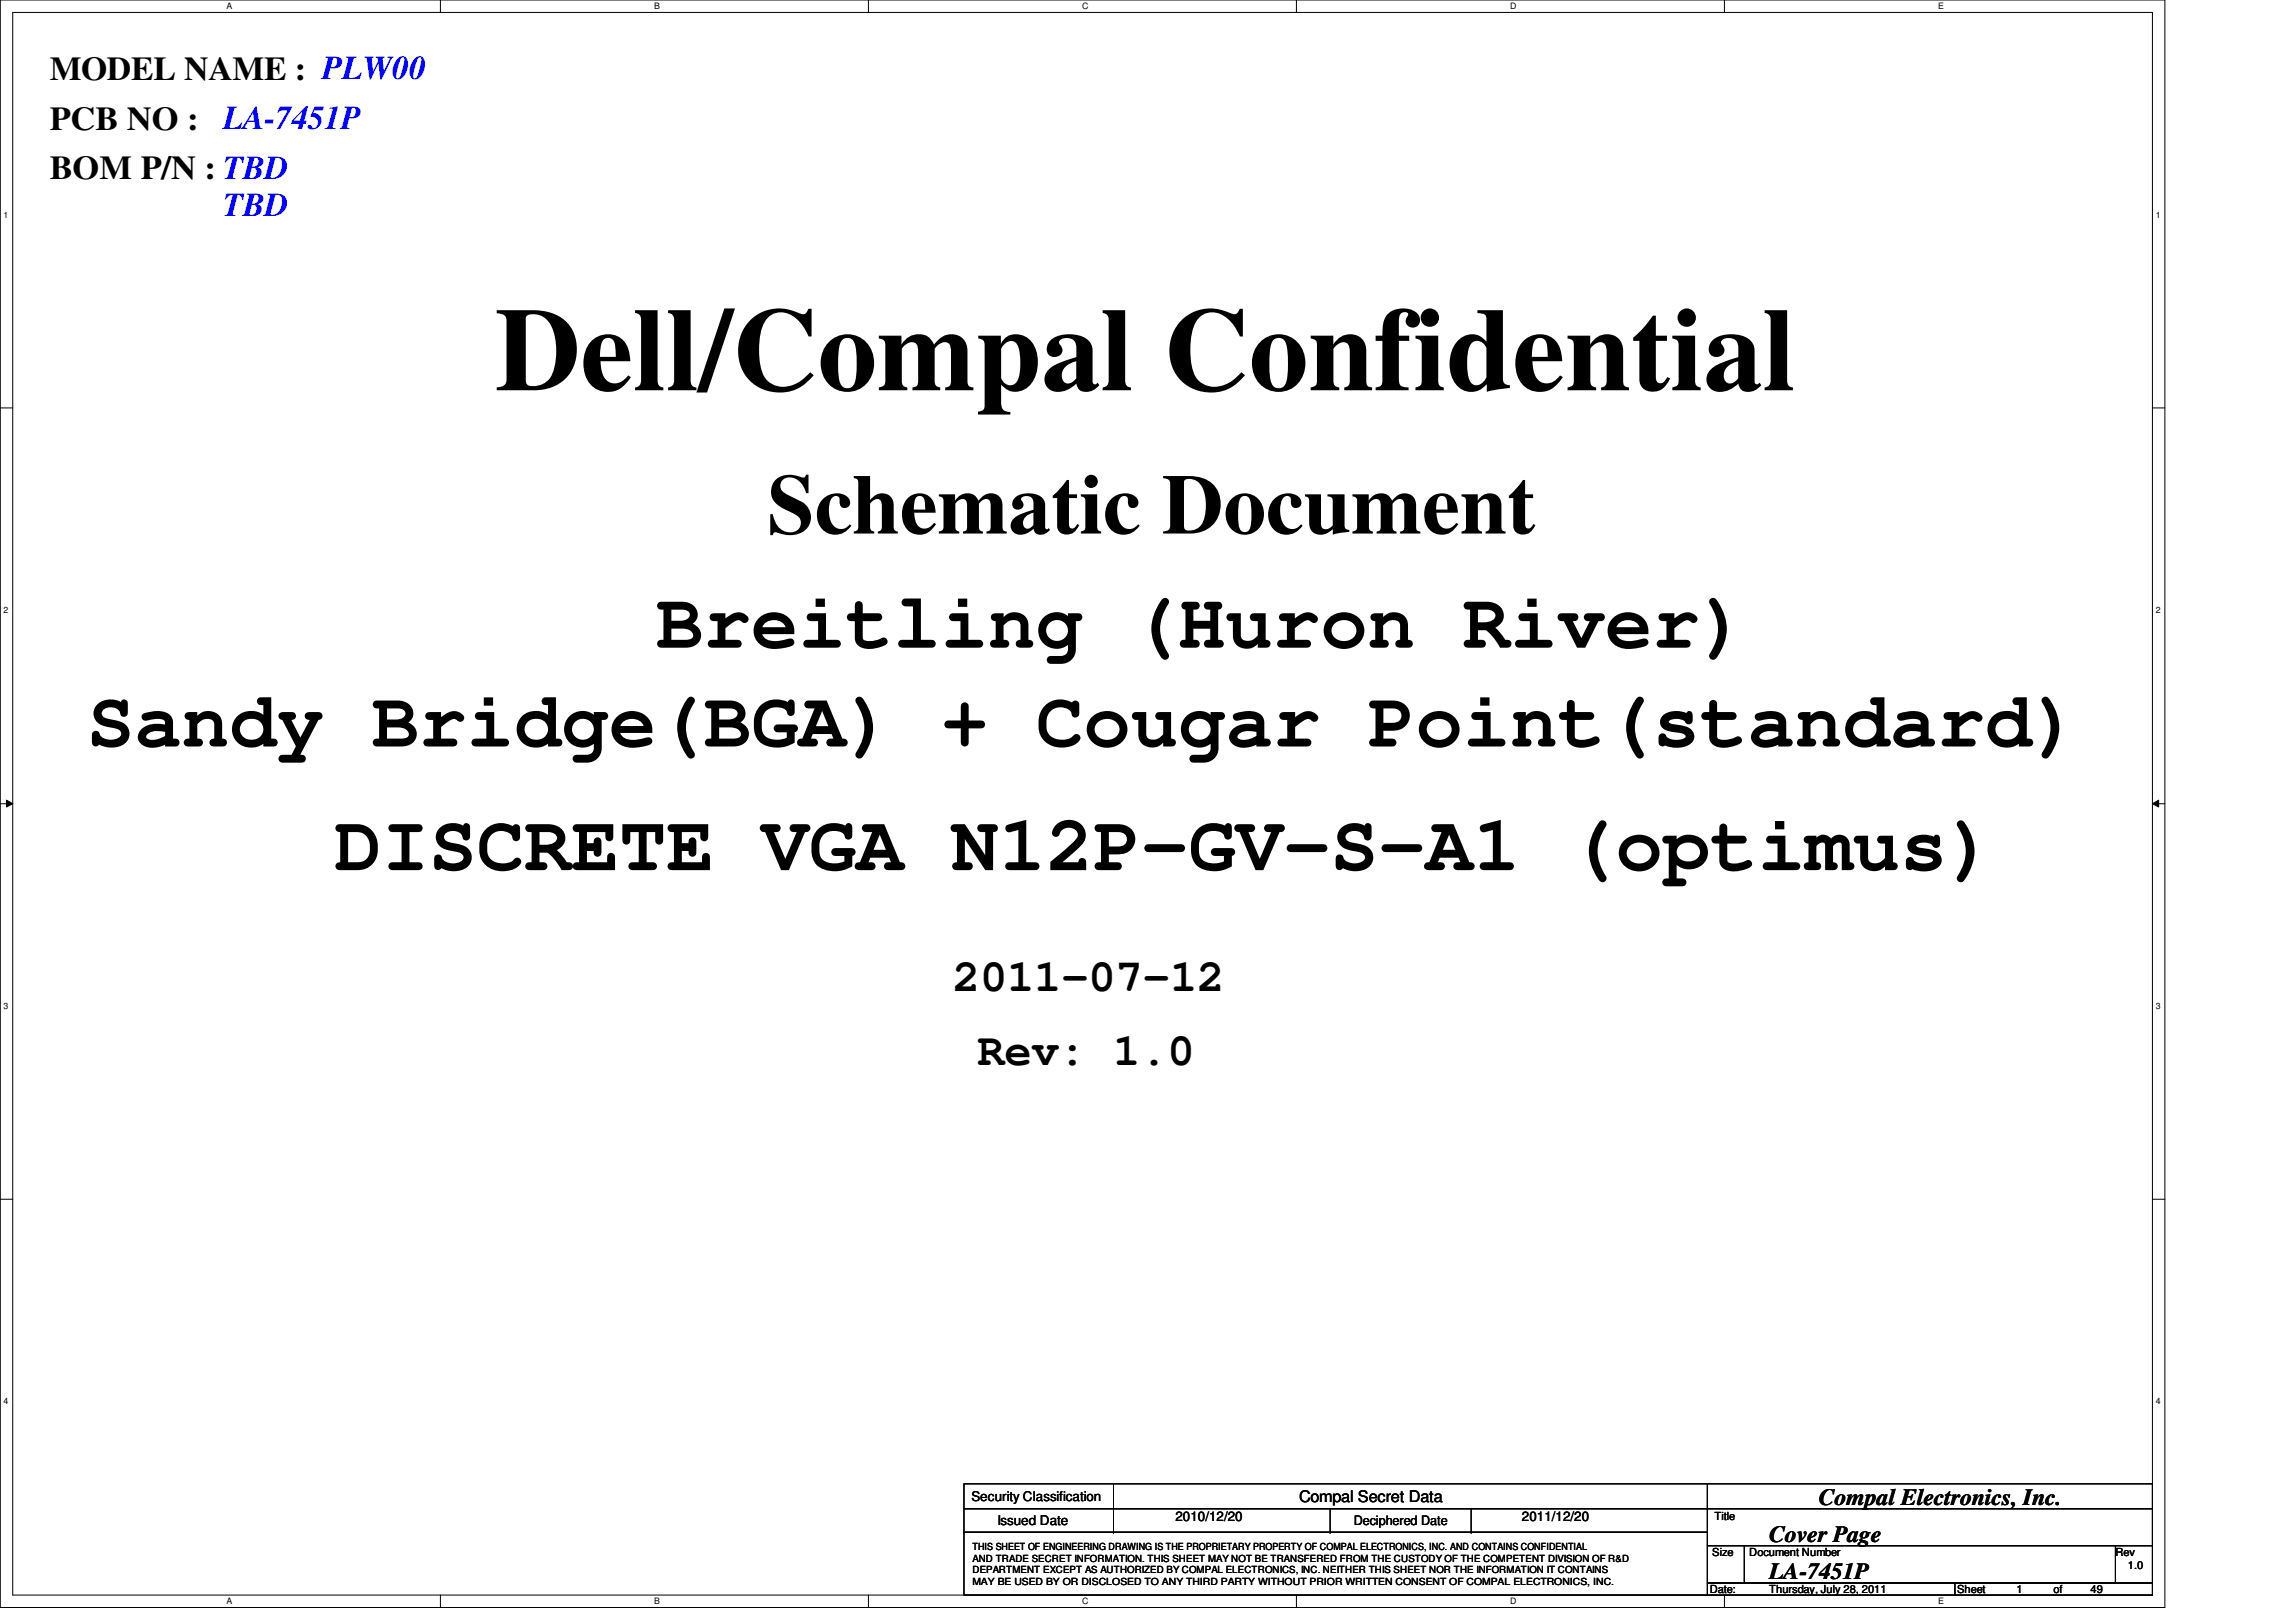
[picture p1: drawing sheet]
<svg xmlns="http://www.w3.org/2000/svg" width="297mm" height="210mm" viewBox="0 0 297 210" stroke-linecap="round" stroke-linejoin="round" font-family="sans-serif">
<defs><g id="words">
<text font-size="15.3" x="64" y="50.5">Dell/Compal Confidential</text>
<text font-size="11" x="99.3" y="69">Schematic Document</text>
<g font-size="10.2">
<text x="84.9" y="83.8">Breitling (Huron River)</text>
<text x="11.3" y="96.6">Sandy Bridge(BGA) + Cougar Point(standard)</text>
<text x="43.3" y="112.6">DISCRETE VGA N12P-GV-S-A1 (optimus)</text>
</g>
<g font-size="5.9">
<text x="123.3" y="128.2">2011-07-12</text>
<text x="126.4" y="137.8">Rev: 1.0</text>
</g>
<g font-size="4.3">
<text x="6.4" y="10.3">MODEL NAME : PLW00</text>
<text x="6.4" y="16.8">PCB NO :</text>
<text x="6.4" y="23.2">BOM P/N : TBD</text>
</g>
<g font-size="4.3" fill="#00f">
<text x="28.9" y="16.7">LA-7451P</text>
<text x="28.9" y="27.9">TBD</text>
</g>
<g font-size="3">
<text x="235.3" y="194.7">Compal Electronics, Inc.</text>
<text x="228.9" y="199.6">Cover Page</text>
<text x="228.9" y="204.3">LA-7451P</text>
</g>
<text font-size="2.1" x="168.1" y="194.4">Compal Secret Data</text>
<g font-size="1.7">
<text x="125.7" y="194.3">Security Classification</text>
<text x="129" y="197.3">Issued Date</text>
<text x="152.1" y="196.9">2010/12/20</text>
<text x="175.1" y="197.4">Deciphered Date</text>
<text x="196.9" y="196.9">2011/12/20</text>
</g>
<g font-size="1.4">
<text x="221.8" y="196.8">Title</text>
<text x="221.5" y="201.4">Size</text>
<text x="226.3" y="201.4">Document Number</text>
<text x="273.7" y="201.4">Rev</text>
<text x="275.3" y="203">1.0</text>
<text x="221.2" y="206.2">Date:</text>
<text x="228.9" y="206.2">Thursday, July 28, 2011</text>
<text x="253.2" y="206.2">Sheet</text>
<text x="260.9" y="206.2">1</text>
<text x="265.7" y="206.2">of</text>
<text x="270.5" y="206.2">49</text>
</g>
<g font-size="1.3">
<text x="125.8" y="203.6">DEPARTMENT EXCEPT AS AUTHORIZED BY COMPAL ELECTRONICS, INC. NEITHER THIS SHEET NOR THE INFORMATION IT CONTAINS</text>
<text x="125.8" y="200.6">THIS SHEET OF ENGINEERING DRAWING IS THE PROPRIETARY PROPERTY OF COMPAL ELECTRONICS, INC. AND CONTAINS CONFIDENTIAL</text>
<text x="125.8" y="202.1">AND TRADE SECRET INFORMATION. THIS SHEET MAY NOT BE TRANSFERED FROM THE CUSTODY OF THE COMPETENT DIVISION OF R&amp;D</text>
<text x="125.8" y="205.1">MAY BE USED BY OR DISCLOSED TO ANY THIRD PARTY WITHOUT PRIOR WRITTEN CONSENT OF COMPAL ELECTRONICS, INC.</text>
</g>
<g font-size="1.1">
<text x="29.3" y="1.1">A</text>
<text x="84.6" y="1.1">B</text>
<text x="140" y="1.1">C</text>
<text x="195.4" y="1.1">D</text>
<text x="250.7" y="1.1">E</text>
<text x=".5" y="28.2">1</text>
<text x="278.9" y="28.2">1</text>
<text x=".5" y="79.3">2</text>
<text x="278.9" y="79.3">2</text>
<text x=".5" y="130.6">3</text>
<text x="278.9" y="130.6">3</text>
<text x=".5" y="181.7">4</text>
<text x="278.9" y="181.7">4</text>
<text x="29.3" y="207.6">A</text>
<text x="84.6" y="207.6">B</text>
<text x="140" y="207.6">C</text>
<text x="195.4" y="207.6">D</text>
<text x="250.7" y="207.6">E</text>
</g>
</g></defs>
<path d="M0 0h280.1v208h-280.1zM1.6 1.6h276.9v204.8h-276.9z" fill="none" stroke="#000" stroke-width=".13"/>
<g fill="#fff">
<path d="M29.3 .2h.7v1.2h-.7z"/>
<path d="M29.3 206.6h.7v1.2h-.7z"/>
</g>
<path d="M57 0v1.6M57 206.4v1.6" fill="none" stroke="#000" stroke-width=".13"/>
<g fill="#fff">
<path d="M84.6 .2h.7v1.2h-.7z"/>
<path d="M84.6 206.6h.7v1.2h-.7z"/>
</g>
<path d="M112.3 0v1.6M112.3 206.4v1.6" fill="none" stroke="#000" stroke-width=".13"/>
<g fill="#fff">
<path d="M140 .2h.8v1.2h-.8z"/>
<path d="M140 206.6h.8v1.2h-.8z"/>
</g>
<path d="M167.7 0v1.6M167.7 206.4v1.6" fill="none" stroke="#000" stroke-width=".13"/>
<g fill="#fff">
<path d="M195.4 .2h.7v1.2h-.7z"/>
<path d="M195.4 206.6h.7v1.2h-.7z"/>
</g>
<path d="M223.1 0v1.6M223.1 206.4v1.6" fill="none" stroke="#000" stroke-width=".13"/>
<g fill="#fff">
<path d="M250.7 .2h.8v1.2h-.8z"/>
<path d="M250.7 206.6h.8v1.2h-.8z"/>
<path d="M.5 27.2h.6v1.2h-.6z"/>
<path d="M278.9 27.2h.6v1.2h-.6z"/>
<path d="M.5 78.4h.6v1.1h-.6z"/>
<path d="M278.9 78.4h.6v1.1h-.6z"/>
</g>
<path d="M0 52.8h1.6M278.5 52.8h1.6" fill="none" stroke="#000" stroke-width=".13"/>
<g fill="#fff">
<path d="M.5 129.6h.6v1.2h-.6z"/>
<path d="M278.9 129.6h.6v1.2h-.6z"/>
</g>
<path d="M0 104h1.6M.8 103.5l.8 .5-.8 .4zM278.5 104l.8-.5v.9zM278.5 104h1.6" fill="none" stroke="#000" stroke-width=".13"/>
<path d="M.8 103.5l.8 .5-.8 .4zM278.5 104l.8-.5v.9z" fill="#000"/>
<g fill="#fff">
<path d="M.5 180.8h.6v1.1h-.6z"/>
<path d="M278.9 180.8h.6v1.1h-.6z"/>
</g>
<g fill="none" stroke="#000" stroke-width=".13">
<path d="M0 155.2h1.6M278.5 155.2h1.6M124.7 192h96.2v3.2h-96.2zM124.7 195.2h96.2v3.1h-96.2zM124.7 198.3h96.2v8.1h-96.2zM144.1 195.2h.1M144.1 198.3h.1M144.1 192v6.3M172.1 198.3h.1M172.1 195.2v3.1M190.3 198.3h.1M190.3 195.2v3.1"/>
<path d="M220.9 192h57.6v3.2h-57.6zM220.9 195.2h57.6v4.8h-57.6zM220.9 200h4.8v4.9h-4.8zM220.9 204.9h32v1.5h-32zM225.7 200h48v4.9h-48zM252.9 204.9h25.6v1.5h-25.6zM273.7 200h4.8v4.9h-4.8z"/>
</g>
<use href="#words"/>
</svg>
